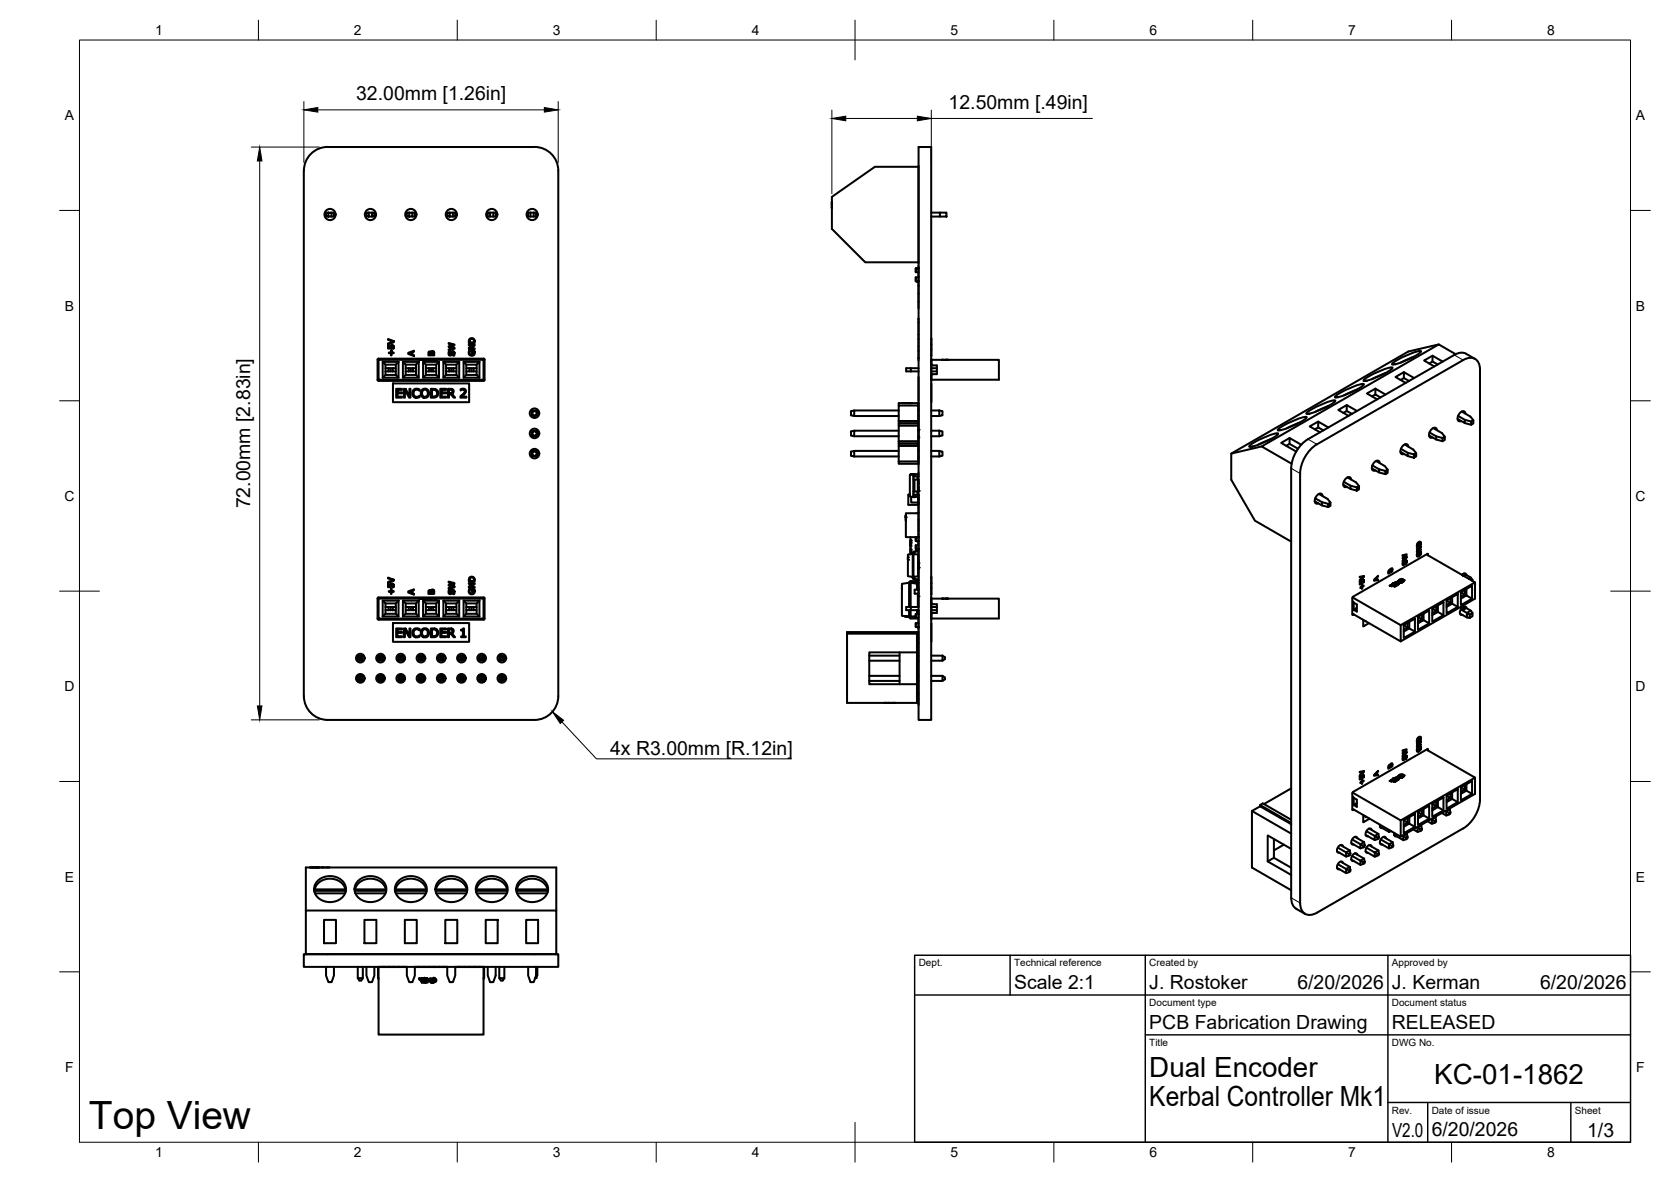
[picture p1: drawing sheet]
<svg xmlns="http://www.w3.org/2000/svg" width="420mm" height="297mm" viewBox="0 0 420 297" stroke-linecap="round" stroke-linejoin="round" font-family="sans-serif">
<defs><g id="words">
<text font-size="9.8" x="22.4" y="283.7">Top View</text>
<g font-size="7">
<text x="289" y="270.6">Dual Encoder</text>
<text x="360.6" y="272.3">KC-01-1862</text>
<text x="289" y="278.1">Kerbal Controller Mk1</text>
</g>
<g font-size="4.9">
<text x="89.6" y="25.2">32.00mm [1.26in]</text>
<text x="238.5" y="27.4">12.50mm [.49in]</text>
<text x="62.9" y="127.8" transform="rotate(-90 62.9 127.8)">72.00mm [2.83in]</text>
<text x="153.4" y="189.7">4x R3.00mm [R.12in]</text>
<text x="255" y="248.5">Scale 2:1</text>
<text x="289" y="248.5">J. Rostoker</text>
<text x="326.2" y="248.5">6/20/2026</text>
<text x="350" y="248.5">J. Kerman</text>
<text x="387.2" y="248.5">6/20/2026</text>
<text x="289" y="258.6">PCB Fabrication Drawing</text>
<text x="350" y="258.6">RELEASED</text>
<text x="350" y="285.7">V2.0</text>
<text x="360" y="285.5">6/20/2026</text>
<text x="399.1" y="285.7">1/3</text>
</g>
<g font-size="3.5">
<text x="39" y="8.8">1</text>
<text x="89" y="8.8">2</text>
<text x="139" y="8.8">3</text>
<text x="189" y="8.8">4</text>
<text x="239" y="8.8">5</text>
<text x="289" y="8.8">6</text>
<text x="339" y="8.8">7</text>
<text x="389" y="8.8">8</text>
<text x="16.3" y="30.2">A</text>
<text x="411.3" y="30.2">A</text>
<text x="16.3" y="78">B</text>
<text x="411.3" y="78">B</text>
<text x="16.2" y="125.9">C</text>
<text x="411.2" y="125.9">C</text>
<text x="16.2" y="173.7">D</text>
<text x="411.2" y="173.7">D</text>
<text x="16.3" y="221.6">E</text>
<text x="411.3" y="221.6">E</text>
<text x="16.4" y="269.4">F</text>
<text x="411.4" y="269.4">F</text>
<text x="39" y="290.8">1</text>
<text x="89" y="290.8">2</text>
<text x="139" y="290.8">3</text>
<text x="189" y="290.8">4</text>
<text x="239" y="290.8">5</text>
<text x="289" y="290.8">6</text>
<text x="339" y="290.8">7</text>
<text x="389" y="290.8">8</text>
</g>
<g font-size="2.5">
<text x="231" y="242.9">Dept.</text>
<text x="255" y="242.9">Technical reference</text>
<text x="289" y="242.9">Created by</text>
<text x="350" y="242.9">Approved by</text>
<text x="289" y="252.8">Document type</text>
<text x="350" y="252.8">Document status</text>
<text x="289" y="262.9">Title</text>
<text x="350" y="262.9">DWG No.</text>
<text x="350" y="279.9">Rev.</text>
<text x="360" y="279.9">Date of issue</text>
<text x="396" y="279.9">Sheet</text>
</g>
</g></defs>
<!-- layer: Visible -->
<g fill="none" stroke="#000" stroke-width=".51">
<path d="M82.4 36.9h52M82.4 36.9a6 6 0 0 0-6 6M134.4 36.9a6 6 0 0 1 6 6M231 36.9h3.1v144h-3.1zM76.4 42.9v132M82.6 53.4h.8v1h-1.4v-1h.6v1M83.4 53.4h.6v1h-.6M92.7 53.4h.8v1h-1.4v-1h.6v1M93.5 53.4h.6v1h-.6M102.9 53.4h.8v1h-1.4v-1h.6v1M103.7 53.4h.6v1h-.6M113.1 53.4h.8v1h-1.4v-1h.6v1"/>
<path d="M113.9 53.4h.6v1h-.6M122.6 53.4h2v1h-2zM123.2 53.4v1M124 53.4v1M132.8 53.4h2v1h-2zM133.4 53.4v1M134.2 53.4v1M140.4 42.9v132a6 6 0 0 1-6 6h-52a6 6 0 0 1-6-6M209.1 52.1l.1 .1M209.1 52.2l.1 .1M209.2 50.9l-.1 .7M209.2 50.8l-.1 .1"/>
<path d="M209.2 50.9h-.1M209.2 51.6v.5M230.9 41.7v24.5M231 41.9h-11l-10.8 7.6v8l8.4 8.4h13.4M234.1 54.4h2.2M234.1 53.4h2.2M236.3 53.4h1.7v1h-1.7zM230.3 67.4v1M230.3 69.7v1M230.5 67.4h.3M230.5 70.7h.1M230.5 70.7h.3"/>
<path d="M230.8 70.7h.1M230.9 75.8v1.7M230.9 66.8v9M230.9 75.8h.1M231 67.4h-.7v1h.7M231 69.7h-.7v1h.7M95.2 90.4h26.4v5h-26.4zM96.2 90.9h4v4h-4zM96.2 90.9l.7 .7v2.6l-.7 .7M96.9 93.3h.8M96.9 92.5h.8M96.9 94.2h2.6"/>
<path d="M96.9 91.6h2.6M97.6 86.7h.1v.7h.4v-.5l.3-.2 .6 .3a.42 .42 0 0 1-.2 .7l.1-.5-.3-.3-.3 .2v.5h-.7zM97.6 85.2l1.3 .5a.29 .29 0 0 1 0 .3 .29 .29 0 0 1-.3 .2l-1 .3v-.2l1.2-.4-1.2-.5zM97.7 92.5v.8M97.7 93.3h1.1M97.7 92.5h1.1M97.8 88.6h.5v-.5h.1v.5h.6v.2h-.6v.5h-.1v-.5h-.5zM98.2 92.5v.8M98.8 93.3h.7M98.8 92.5h.7M98.8 92.5v.8M98.8 96.4h19.2v4.7h-19.2z"/>
<path d="M99.6 97.7h1.5v.3h-1.2v.6h1.2v.3h-1.2v.8h1.2v.2h-1.5zM100.2 90.9l-.7 .7v2.6l.7 .7M101.3 90.9h4v4h-4zM101.3 90.9l.7 .7v2.6l-.7 .7M101.5 97.7a.83 .83 0 0 1 .9 .8l.5 1 .1-1.8h.2v2.2h-.4l-1-1.9v1.9h-.3zM102 93.3h.8M102 92.5h.8M102 94.2h2.6M102 91.6h2.6M102.6 88.7l1.5-.6v.3l-.4 .1v.6l.4 .2v.2l-1.5-.6zM102.8 92.5v.8M102.8 93.3h1"/>
<path d="M102.8 92.5h1M102.8 88.8l.7-.2v.5zM103.3 92.5v.8M103.8 93.3h.8M103.8 92.5h.8M103.8 92.5v.8M104 98l.8-.3 .7 .2v.3l-.5-.3-.6 .1-.4 .7 .1 .5 .3 .5h.7l.4-.3a.56 .56 0 0 1-.8 .6l-.6-.2a1.31 1.31 0 0 1-.1-1.8zM105.3 90.9l-.7 .7v2.6l.7 .7M105.4 90.4h.3M105.8 90.4h.5M106.1 98l.7-.3 .9 .4 .2 .9-.5 .9-.8 .1-.6-.5-.2-.8zM106.3 90.4h.6"/>
<path d="M106.4 90.9h4v4h-4zM106.4 90.9l.7 .7v2.6l-.7 .7M106.4 98.1l.6-.2 .5 .5v.9l-.4 .4h-.4l-.5-.4-.1-.7zM106.9 90.4h.1M107 90.4h.5M107.1 93.3h.7M107.1 92.5h.7M107.1 94.2h2.6M107.1 91.6h2.6M107.8 88.4l.4-.1 .2 .2 .1-.3 .5 .1 .2 .3v.7h-1.5zM107.8 92.5v.8M107.8 93.3h1.1"/>
<path d="M107.8 92.5h1.1M107.9 90.4h1.8M107.9 88.6h.4v.5h-.4zM108.3 97.7l1.2 .1 .5 .4 .2 .9-.5 .6-1.4 .2zM108.4 92.5v.8M108.5 88.5h.5v.6h-.5zM108.6 98h.8l.4 .4 .1 .7-.4 .5-.9 .1zM108.9 93.3h.8M108.9 92.5h.8M108.9 92.5v.8M110.4 90.9l-.7 .7v2.6l.7 .7M110.7 97.7h1.5v.3h-1.2v.6h1.2v.3h-1.2v.8h1.2v.2h-1.5z"/>
<path d="M111.5 90.9h4v4h-4zM111.5 90.9l.7 .7v2.6l-.7 .7M112.2 93.3h.7M112.2 92.5h.7M112.2 94.2h2.6M112.2 91.6h2.6M112.6 97.7l1 .1 .4 .2v.6l-.4 .4 .8 .9a.92 .92 0 0 1-.9-.7l-.6-.2v.9h-.3zM112.8 86.2l1.1 .3a.25 .25 0 0 1 .4 .2 .25 .25 0 0 1-.4 .2l-.8 .2 .9 .2a.24 .24 0 0 1 .3 .3 .24 .24 0 0 1-.4 .1l-1.1 .3v-.2l1.2-.3-1.2-.3v-.2l1.2-.3-1.2-.3zM112.9 88.3h.2l-.2 .4 .2 .5 .2-.1 .3-.8h.5l.2 .4-.1 .7h-.3l.2-.5-.2-.5-.2 .1-.2 .8h-.5l-.2-.4zM112.9 98h.5a.43 .43 0 0 1 .3 .5 .43 .43 0 0 1-.5 .3h-.3zM112.9 92.5v.8M112.9 93.3h1.1"/>
<path d="M112.9 92.5h1.1M113.5 92.5v.8M114 93.3h.8M114 92.5h.8M114 92.5v.8M115.5 90.9l-.7 .7v2.6l.7 .7M115.8 97.8l.9-.1 .4 .2v.8l-1 1h1.2v.2h-1.5v-.3l.8-.8a.5 .5 0 0 0 .2-.8 .5 .5 0 0 0-.8 0l-.2 .1zM116.6 90.9h3.9v4h-3.9zM116.6 90.9l.6 .7v2.6l-.6 .7M117.2 93.3h.8M117.2 92.5h.8M117.2 94.2h2.6"/>
<path d="M117.2 91.6h2.6M117.9 86.6h1.5l-.1 .3-1.3 .7h1.4v.1h-1.5v-.3l1.2-.6h-1.2zM118 88.1h.2l-.2 .4 .1 .4 .4 .3 .5-.1 .2-.3-.1-.5h-.3v.4h-.2v-.6h.7v1l-.4 .3-.7-.1-.3-.5zM118 92.5v.8M118 93.3h1.1M118 92.5h1.1M118.1 85.2l.4-.2 .6 .1 .2 .4v.7h-1.4zM118.2 85.3l.8-.1 .2 .8h-1.2zM118.6 92.5v.8M119.1 93.3h.7M119.1 92.5h.7M119.1 92.5v.8"/>
<path d="M120.5 90.9l-.7 .7v2.6l.7 .7M121.8 90.4v5.1M121.9 90.4l-.2-.3h-26.5l-.3 .3v5.1l.3 .2h26.4l.3-.2M229 92.5v.8M230.9 80.1v9.9M230.9 90h.1M230.9 90v.6M230.9 80.1h.1M230.9 94.7v6M231 92.5h-3.1v.8h3.1M234.1 93.3h1.5M234.1 92.5h1.5"/>
<path d="M234.2 90.1v5.6M234.2 85v3M234.2 88.1v1.4M234.2 96.4v4.7M234.6 91.8l-.5-.4v-1h17.1v5h-17.1v-1l.3-.3 1.2-.1v-2.2h-1.1M236.9 90.4h1.3M335.9 99.5a17.3 17.3 0 0 1 7-3 4.6 4.6 0 0 1-2.6 1.8 12.5 12.5 0 0 1-4.6 1.6zM341.1 97.9l-3.2 1.5M343.1 95.3a17.3 17.3 0 0 1 7-2.9 4.6 4.6 0 0 1-2.6 1.8 12.5 12.5 0 0 1-4.6 1.5zM345 99.6l.8-.5 1.3 .8M345.8 99.1v-1.4l2.6 1.5M345.8 97.7l-2.1 1.2 2.6 1.5"/>
<path d="M348.3 93.8l-3.2 1.4M350.2 91.2a17.3 17.3 0 0 1 7.1-3 4.6 4.6 0 0 1-2.6 1.8 12.5 12.5 0 0 1-4.7 1.6zM353 93.5v1.5l-.9 .5M353 95l1.3 .7M355.5 89.7l-3.2 1.4M355.6 95l-2.6-1.5-2.1 1.2 2.6 1.5M360.2 89.4v1.5l-.9 .4M360.2 90.9l1.3 .7M361.8 86.6l-7.7 1.7-44.5 25.7v6.6l5.9 10.2 9.2 5.3M362.8 90.9l-2.6-1.5-2.1 1.2 2.5 1.5M366 89l-4.2-2.4-44.6 25.6 7.6 4.3M367.9 90.5l-36.8 21.2a9.3 9.3 0 0 0-4.2 7.3"/>
<path d="M367.9 90.5a2.59 2.59 0 0 1 3-.3 2.59 2.59 0 0 1 1.2 2.7v108M368.6 88.9l2.3 1.3M368.6 88.9a2.99 2.99 0 0 0-2.9 .3l-36.8 21.2a9.3 9.3 0 0 0-4.2 7.3v107.9l.1 1.2a2.46 2.46 0 0 0 1.1 1.6l2.2 1.3M133.7 108.2h1.4v1.4h-1.4zM133.7 113.3h1.4v1.4h-1.4zM133.7 103.2h1.4v1.3h-1.4zM133.7 108.2l.2 .2M133.7 113.3l.2 .2M133.7 103.2l.2 .1M133.9 109.4v-1h1v1h-1l-.2 .2M133.9 114.5v-1h1v1h-1l-.2 .2M133.9 104.4v-1.1h1v1.1h-1l-.2 .1"/>
<path d="M134.9 109.4l.2 .2M134.9 114.5l.2 .2M134.9 104.4l.2 .1M135.1 108.2l-.2 .2M135.1 113.3l-.2 .2M135.1 103.2l-.2 .1M214.8 103.2l-.8 .1v1.1l.8 .1M214.8 108.2l-.8 .2v1l.8 .2M214.8 113.3l-.8 .2v1l.8 .2M214.8 109.6h11.2M214.8 114.7h11.2M214.8 104.5h11.2"/>
<path d="M226 110.9h4.9v.6h-4.9zM226 110.9v-3.9h4.9v3.9M226 107v-.6h4.9v.6M226 108.2h-11.2v1.4M226 116h4.9v.6h-4.9zM226 116v-3.9h4.9v3.9M226 112.1v-.6h4.9v.6M226 113.3h-11.2v1.4M226 105.8h4.9v.6h-4.9zM226 105.8v-3.9h4.9v3.9M226 103.2h-11.2v1.3M226 101.9v-.6h4.9v.6"/>
<path d="M226.8 101.3h1.1M227.1 101.3h.1M227.4 101.3h.1M227.6 101.3h.1M227.7 101.3h.1M228.3 101.3h-.1M228.3 101.3h.1M228.4 101.3h.1M228.5 101.3h.1M228.5 101.3h-.2M228.6 101.3h.1M228.6 101.3h.2"/>
<path d="M228.8 119.4v5.2M228.8 101.3h.2M228.8 101.3h.1M229 119.2l-.2 .2M229 101.3h.4M229.3 101.3h.1M229.3 119.2h-.2M229.4 119.2h.1M229.4 101.3h.1M229.4 119.1h.1M229.6 119.1v.6M229.9 119.1l-.9 .1"/>
<path d="M229.9 119.1l.7 .1M229.9 119.1v.6M230.6 119.2l.2 .2M230.7 119.7h-1.1v.8h1.1M230.8 119.4v.3M230.9 109.6v.3zM230.9 108v.2M230.9 107.9h.1M230.9 109.9h.1M230.9 108.2h.1M230.9 109.6h.1M230.9 113.3h.1"/>
<path d="M230.9 114.7h.1M230.9 103.2h.1M230.9 104.5h.1M230.9 118.8v.9h-.2v.8h.3M230.9 107.9v8.9M230.9 101.1v6.8M234.1 108.2h2.1M234.1 109.6h2.1M234.1 113.3h2.1M234.1 114.7h2.1M234.1 103.2h2.1M234.1 104.5h2.1"/>
<path d="M236.2 108.2l.8 .2v1l-.8 .2M236.2 113.3l.8 .2v1l-.8 .2M236.2 103.2l.8 .1v1.1l-.8 .1M236.2 103.2v1.3M236.2 108.2v1.4M236.2 113.3v1.4M314.3 111.9a17.3 17.3 0 0 1 7.1-3 4.6 4.6 0 0 1-2.6 1.8 12.5 12.5 0 0 1-4.7 1.6zM317.2 112.2l-7.6 1.8M319.6 110.3l-3.3 1.5M321.5 107.8a17.3 17.3 0 0 1 7-3 4.6 4.6 0 0 1-2.5 1.8 12.5 12.5 0 0 1-4.7 1.5zM323.4 112l.9-.4 2.1 1.2M324.3 111.6v-1.5l2.9 1.7"/>
<path d="M324.3 110.1l-2.2 1.2 3.8 2.2M326.7 106.2l-3.2 1.5M326.9 119v107.9M328.7 103.6a17.3 17.3 0 0 1 7-3 4.6 4.6 0 0 1-2.5 1.9 12.5 12.5 0 0 1-4.7 1.5zM330.6 107.9l.8-.5 1.3 .7M331.4 107.4v-1.5l2.6 1.5M331.4 105.9l-2.1 1.3 2.6 1.4M333.9 102.1l-3.2 1.4M337.8 103.8l.8-.5 1.3 .7M338.6 103.3v-1.5l2.6 1.5M338.6 101.8l-2.1 1.2 2.6 1.5M338.8 120l2.2 1.2 .7 1"/>
<path d="M344.9 117.7l1.9 1M345.1 117l1.7 .9M346 115.9l2.2 1.2 .7 .9M346.9 116.4l-.1-.4a1.13 1.13 0 0 0-1.7 .8 1 1 0 0 0 .4 1.5l.4-.1M348.3 118.3l.6-.3v.8l-.6 .4-1.5-.5v-.8l1.5 .4v.9M352.1 113.5l1.8 1.1M352.3 112.8l1.6 1M353.2 111.7l2.1 1.3 .8 .9M354.1 112.2l-.1-.3a1.13 1.13 0 0 0-1.7 .8 1 1 0 0 0 .4 1.5l.3-.1M355.5 114.2l.6-.3v.8l-.6 .3-1.6-.4v-.8l1.6 .4v.8M359.3 109.4l1.8 1.1v-.8M359.4 108.7l1.7 1 1.6 .4"/>
<path d="M360.4 107.6l2.1 1.2 .8 .9-.6 .4M361.3 108.1l-.1-.4a1.13 1.13 0 0 0-1.7 .8 1 1 0 0 0 .4 1.5l.3-.1M362.7 110.1v.8M363.3 109.7v.9l-.6 .3-1.6-.4M366.5 105.3l1.8 1v-.8M366.6 104.5l1.7 1 1.6 .4M367.6 103.4l2.1 1.3 .8 .9-.6 .3M368.5 103.9l-.1-.3a1.13 1.13 0 0 0-1.7 .8 1 1 0 0 0 .3 1.5l.4-.1M369.9 105.9v.9M370.5 105.6v.8l-.6 .4-1.6-.5M227.8 129.6v.1M227.8 129.9h.1"/>
<path d="M227.8 129.8v.1M227.8 130h.1M227.8 130.1h.1M227.8 129.7v.1M227.8 130.5h.1M227.8 129.9v.1M227.8 129.6h.1M227.8 129.7h.1M227.8 130.8h.1M227.8 130.6h.1M227.8 130.3v.7M227.8 130v.1"/>
<path d="M227.8 129.5v.1M227.8 129.5h.1M227.8 129.8h.1M227.8 130.1v.1M228.8 124.3l-.4 .1v2.4h2.6M228.8 124.6l.2 .2 .6 .1M228.9 136.6v.6M228.9 137.2v.1M228.9 135.7v.8M228.9 137.3v.1M228.9 137.7v1.5M228.9 135v4.3"/>
<path d="M229.1 124.8v1.5h1.8M229.5 139.2l-1.2 .3 .1 5.3M229.5 139.2h.2M229.5 139.2v5.8M229.6 124.3v.6M229.6 120.5v3M229.6 124.9h.3M229.7 139.2l1.2 .3-.1 5.3M229.7 139.2v5.8M229.9 124.3v.6M229.9 120.5v3M230.3 135v1"/>
<path d="M230.3 137v1M230.5 135h.3M230.5 136h.1M230.5 138h.1M230.5 136h.3M230.5 138h.3M230.6 129h.3h-3.1v6h3.1M230.6 135h.4M230.7 123.5h-1.1v.8h1.1M230.8 136h.1M230.8 138h.1M230.8 126.3h.2"/>
<path d="M230.8 138.2l-1.1 .5-.2 .5M230.8 124.3l-.1 .5-.8 .1M230.8 122.4h.1l.1 1.1h-.3v.8h.3M230.8 121.6h.2M230.8 120.5v3M230.8 123.3h.2M230.9 124.3l.1 .4h-.2v.4h.2l-.1 1.2M230.9 120.5v1h-.1M230.9 121.1h.1M230.9 125.5h.1M230.9 124.4h.1M230.9 125.5v12.3h-.1v.4"/>
<path d="M230.9 138.4v5.9M230.9 120.5v2.6M230.9 124.3v1M230.9 123.3h.1M230.9 130.7h.1M230.9 131.7h.1M230.9 131.2h.1M230.9 132.7h.1M230.9 132.2h.1M230.9 133.2h.1M230.9 130.6h.1M230.9 133.4h.1"/>
<path d="M230.9 123.1h.1M230.9 122.7h.1M231 123.3h.1M231 135h-.7v1h.7M231 137h-.7v1h.5M231 138.2l-.2 .3-1.1 .4v.3M330.6 126l1.8 1M330.7 125.2l1.7 1M331.6 124.1l2.2 1.3 .7 .9M332.6 124.6l-.1-.3a1.13 1.13 0 0 0-1.7 .8 1 1 0 0 0 .3 1.5l.4-.1M334 126.6l.5-.3v.8l-.5 .3-1.6-.4v-.8l1.6 .4v.8M337.8 121.8l1.8 1.1"/>
<path d="M337.9 121.1l1.7 1M339.7 120.5l-.1-.4a1.13 1.13 0 0 0-1.7 .8 1 1 0 0 0 .4 1.5l.4-.1M341.2 122.5l.5-.3v.8l-.5 .3-1.6-.4v-.8l1.6 .4v.8M352.7 139.6l1-.3v.2l-.9 .7 .9-.2v.2l-1 .9v-.2l.8-.7-.8 .2v-.2l.8-.7-.8 .2zM356.3 137.8l1-.6-.9 1.3 .9-.5v.2l-1 .6v-.3l.8-1-.8 .5zM356.3 139l.2-.1-.1 .8 .4-.1 .4-.7-.1-.2-.3 .5v-.5l.4-.2v.9l-.5 .5-.4-.2zM356.5 136.4l.6-.3 .2 .8-1 .6zM356.6 136.5l.4-.2 .2 .5-.8 .5zM358.9 139.5l12 6.9-18.7 10.7-12-6.9M359.1 139.6l-.1-.4-18.8 10.8M94.9 150.4v5.1l.3 .2h26.4l.3-.2M95.2 150.4h26.4v5h-26.4z"/>
<path d="M95.2 150.1h26.4M95.2 150.1l-.3 .3M96.2 150.9h4v4h-4zM96.2 150.9l.7 .7v2.6l-.7 .7M96.9 153.3h.8M96.9 152.5h.8M96.9 154.2h2.6M96.9 151.6h2.6M97.6 146.7h.1v.7h.4v-.5l.3-.3 .6 .3a.44 .44 0 0 1-.2 .7l.1-.4-.2-.3-.4 .1v.6h-.7zM97.6 145.1l1.2 .5a.29 .29 0 0 1 .1 .4 .29 .29 0 0 1-.4 .1l-.9 .4v-.2l1.2-.5-1.2-.4zM97.7 153.3h1.1M97.7 152.5h1.1"/>
<path d="M97.7 152.5v.8M98.2 152.5v.8M98.3 148h.1v.6h.6v.1h-.6v.6h-.1v-.6h-.5v-.1h.5zM98.8 153.3h.7M98.8 152.5h.7M98.8 152.5v.8M98.8 156.6h19.2v4.7h-19.2zM99.6 157.9h1.5v.3h-1.2v.6h1.2v.3h-1.2v.8h1.2v.2h-1.5zM100.2 150.9l-.7 .7v2.6l.7 .7M101.3 150.9h4v4h-4zM101.3 150.9l.7 .7v2.6l-.7 .7M101.5 157.9l.5 .1 .9 1.7 .1-1.8h.2v2.2h-.4l-1-1.9v1.9h-.3z"/>
<path d="M102 153.3h.8M102 152.5h.8M102 154.2h2.6M102 151.6h2.6M102.6 148.6l1.5-.5v.2l-.4 .1v.7l.4 .1v.2l-1.4-.5zM102.8 153.3h1M102.8 152.5h1M102.8 152.5v.8M102.8 148.8l.7-.3v.5zM103.3 152.5v.8M103.8 153.3h.8M103.8 152.5h.8"/>
<path d="M103.8 152.5v.8M104 158.2l.6-.3 .9 .2v.3l-.5-.2h-.6l-.4 .7 .1 .6 .3 .4h.5l.6-.3a.56 .56 0 0 1-.8 .6l-.6-.2-.4-.5v-.7zM105.3 150.9l-.7 .7v2.6l.7 .7M105.4 150.4h.3M105.8 150.4h.5M106.1 158.2l.4-.3h.6l.6 .4 .2 .9-.4 .8-.9 .2-.5-.3-.3-.7zM106.3 150.4h.6M106.3 158.4l.7-.3 .4 .3 .1 .9-.3 .5-.5 .1-.4-.3-.2-.6zM106.4 150.9h4v4h-4zM106.4 150.9l.7 .7v2.6l-.7 .7M106.9 150.4h.1M107 150.4h.5"/>
<path d="M107.1 153.3h.7M107.1 152.5h.7M107.1 154.2h2.6M107.1 151.6h2.6M107.8 148.3l.6 .2 .2-.3h.4l.2 .3v.8h-1.5zM107.8 153.3h1.1M107.8 152.5h1.1M107.8 152.5v.8M107.9 150.4h1.8M107.9 148.6h.4v.5h-.4zM108.3 157.9l1 .1 .7 .3 .2 1-.6 .7-1.3 .1zM108.4 152.5v.8"/>
<path d="M108.5 148.4h.5v.7h-.5zM108.6 158.2h.8l.4 .4 .1 .7-.4 .5-.9 .1zM108.9 153.3h.8M108.9 152.5h.8M108.9 152.5v.8M110.4 150.9l-.7 .7v2.6l.7 .7M110.7 157.9h1.5v.3h-1.2v.6h1.2v.3h-1.2v.8h1.2v.2h-1.5zM111.5 150.9h4v4h-4zM111.5 150.9l.7 .7v2.6l-.7 .7M112.2 153.3h.7M112.2 152.5h.7M112.2 154.2h2.6"/>
<path d="M112.2 151.6h2.6M112.6 157.9h.9l.5 .3v.6l-.4 .4 .8 .9h-.4l-.7-.8h-.4v.8h-.3zM112.8 146.2l1.1 .3a.24 .24 0 0 1 .4 .2 .24 .24 0 0 1-.4 .2l-.8 .2 1.2 .3v.2l-1.5 .4v-.2l1.2-.3-1.2-.3v-.2l1.2-.4-1.2-.2zM112.9 148.3h.2l-.2 .3 .2 .5 .2-.1 .3-.7h.6l.1 .4-.1 .6h-.3l.2-.6-.2-.3-.4 .8-.5 .1-.2-.4zM112.9 158.2h.5a.42 .42 0 0 1 .3 .5 .42 .42 0 0 1-.5 .3h-.3zM112.9 153.3h1.1M112.9 152.5h1.1M112.9 152.5v.8M113.5 152.5v.8M114 153.3h.8M114 152.5h.8M114 152.5v.8"/>
<path d="M115.5 150.9l-.7 .7v2.6l.7 .7M115.9 158.2l.8-.3v2h.4v.2h-1.2v-.2h.5v-1.5h-.5zM116.6 150.9h3.9v4h-3.9zM116.6 150.9l.6 .7v2.6l-.6 .7M117.2 153.3h.8M117.2 152.5h.8M117.2 154.2h2.6M117.2 151.6h2.6M117.9 146.6h1.5l-.1 .2-1.3 .7h1.4v.2h-1.5v-.3l1.2-.6-1.2-.1zM118 148h.2l-.2 .4 .1 .5 .4 .2h.4l.3-.4-.1-.5h-.3v.4h-.2v-.6h.7l.1 .7-.2 .4-.6 .3-.5-.2-.2-.5zM118 153.3h1.1M118 152.5h1.1"/>
<path d="M118 152.5v.8M118.1 145.1l.4-.2 .6 .2 .2 .4v.7h-1.4zM118.2 145.3l.3-.2 .5 .1 .2 .8h-1.2zM118.6 152.5v.8M119.1 153.3h.7M119.1 152.5h.7M119.1 152.5v.8M120.5 150.9l-.7 .7v2.6l.7 .7M121.6 150.1l.3 .3M121.8 150.4v5.1M213 158.8h17.6v17.8h-17.6zM213 159.2h17.6"/>
<path d="M226.8 146.8v7.8l1.8 .4M226.8 146.8l1.8-.4h2l.1 1.7M227.4 154.8h.1M227.4 154.8l.2 .1M227.6 154.9h.1M227.6 154.9h.4M228.3 140v.7M228.4 144.8l1.1 .2M228.6 154.9v.1M228.6 155h1.7M228.6 153.3v1.6M228.6 146.4v6.1"/>
<path d="M228.6 155l.4 .4M229 146.4v8.5M229 146.4l1.5 .3M229 155.4h1.6M229.5 145v.4l1.2 .5 .1 .5h.2M229.5 145h.2M229.7 145l.1 .3 1 .4M230 148.2v.9M230 149.1v.1M230 148.2h1M230 148.2h.1M230.3 154.8l-1.3 .1"/>
<path d="M230.3 154.3v1M230.3 156.6v1M230.5 154.3h.3M230.5 157.6h.1M230.5 146.7l.1 .1M230.6 153.6h.4M230.6 147.9h.4M230.6 153.3v1M230.7 157.6h-.2M230.7 157.6h.1M230.7 148.1l.1 .1M230.8 157.6h.1"/>
<path d="M230.8 146.1l-1.8-.1-.4 .4M230.8 149.2v3.3M230.8 145.7l.2 .3M230.8 144.8l-1.1 .2M230.9 155.3l-.3 .1M230.9 141.1h.1M230.9 142.6h.1M230.9 146.4l.1 6.1h-3.1v.8h3v4.9M230.9 158.7v18.5M230.9 144.8v1M230.9 141.5v1.1M230.9 141.5h.1"/>
<path d="M230.9 141.6h.1M230.9 142.1h.1M230.9 140.7h.1M231 141.5l-.1 .1M231 142.6h.1M231 146.4h.1M231 141.5h-.1M231 154.3h-.7v1h.7M231 156.6h-.7v1h.7M231 141.5h.1M231 149.1l-1 .1M231 143l-.1 .1"/>
<path d="M234.1 150.4h17.1v5h-17.1l.1-1 .2-.3 1.2-.1v-2.2h-1.2l-.3-.4zM234.1 153.3h1.5M234.1 152.5h1.5M234.2 150.1v5.6M234.2 144.9v4.5M234.2 156.6v4.7M236.9 150.4h1.3M340 150.3v4.1M340.2 154.3l12 6.9M340.2 151.1l1 .8v1.8l-.7-.4M340.2 149.9l-.2 .4M340.4 151.4v1.8"/>
<path d="M340.4 154.4h-.4M340.5 153.3h-.3M341.2 152.7l-.9 .6M341.9 146.2l.1-.1v.6l.3-.2 .2-.6 .2-.2 .2 .2v.5l-.1 .1v-.6l-.2 .1-.2 .6-.5 .3zM341.9 145l1-.2v.2l-1 1 .9-1-.9 .1zM342.4 147l.1 .4 .4-.3-.4 .4-.1 .5v-.4l-.4 .2 .4-.4zM342.8 155.8v1.6l1.4-.8M343.3 156.1h.1M345.6 145.6l.9-.9-.3 .4v.6l.3-.1v.2l-1 .2zM345.6 145.8l.5-.5v.4zM349.2 143.5l.3-.1v.4l-.3 .1zM349.2 143.3h.3l.2-.4 .3-.1 .1 .8-1 .6z"/>
<path d="M349.4 147.2l.3-.1 .2 .2zM349.4 147.2l.4 .1M349.6 147.2l.2 .1zM349.7 147.1h.1M349.7 143.1l.3-.1v.5l-.4 .2zM349.7 147.2h-.1M349.7 147.2l.1 .1M349.8 147.1h.4M349.8 147v.1M349.8 147l.4 .1-.3 .1zM349.9 147l.2 .1M349.9 147h.1"/>
<path d="M349.9 147.3h-.1M349.9 146.9l-.1 .1M349.9 147l.3 .1M350 146.9h.1M350 146.9h.4l-.1 .1M350 146.9h.2M350.1 146.9h.3M350.2 146.6l.2 .3M350.2 147.2l.3-.1 .2 .2zM350.2 146.9h-.1M350.2 147.2l.4 .1M350.3 146.6l.1 .3-.1-.2"/>
<path d="M350.3 147h.1M350.3 146.7l.3 .1-.2-.1M350.3 146.6h.1M350.3 146.6v.1M350.3 146.7l.3 .1M350.3 146.7h.1M350.4 146.9l-.1 .1M350.4 147.3h.2zM350.4 147.3h.2M350.5 146.6v.1M350.5 147.1v.1M350.5 146.7h.1"/>
<path d="M350.5 146.6h.1M350.6 146.6h.1M350.6 146.6h-.1M350.6 146.7v.1M350.6 146.7h.1M350.6 146.7h-.1M350.6 147.1h.4M350.6 146.5l.3 .1M350.6 147.1h.4l-.2 .1zM350.6 147.3h.1M350.7 146.5l.2 .1M350.7 146.7h-.1"/>
<path d="M350.7 146.6h.1M350.7 146.7h.1M350.7 146.5h.1M350.7 147.1v.1M350.7 147.1h.1M350.7 146.7l-.1 .1M350.7 147.3h-.1M350.7 147l.3 .1-.3 .1M350.7 147l.3 .1M350.7 146.6v.1M350.7 147v.1M350.8 146.5h.1"/>
<path d="M350.8 146.4l-.1 .1M350.8 146.5v.1M350.8 146.6h.1M350.8 146.4h.1M350.8 146.4l.4 .1-.1 .1M350.8 146.9h.1M350.8 146.9l.5 .1-.2 .1M350.8 146.5h-.1M350.9 146.9h.2M350.9 146.5l-.1 .1M350.9 146.6h.1M350.9 146.5h.3"/>
<path d="M351 147h.2M351 146.4h-.2M351 146.8h.1M351 146.4l-.1 .1M351.1 146.9l-.1 .1M351.1 146.6h.1M351.1 146.8h-.1M351.1 146.8h.1M351.2 146.5l-.1 .1M351.2 147l-.1 .1M351.2 146.7l-.1 .1M351.2 146.7h.2"/>
<path d="M351.3 147l-.2 .1M351.3 146.7h.1M351.3 146.7l.4 .1-.4-.1M351.3 146.9v.1M351.3 146.7l.4 .1M351.4 146.9h-.1M351.4 146.2h.1M351.4 146.2l.1 .1M351.4 146.8l.1 .1M351.4 146.9l-.1 .1M351.4 146.9l-.2-.1 .2 .1M351.5 146.4h.7"/>
<path d="M351.7 146l-.2 .2M351.9 145.7v.2M352 145.7h.3zM352 145.7h.1M352 145.7h.3M352.4 145.7l.4 .1M352.4 145.7l-.6 .4M352.5 145.6l-.6 .1-.1 .4 .8-.4 .2 .2-.3 .4h-.9v-.3l-.2 .2M352.5 145.5l.5 .3M352.6 146v.1M352.7 141.3l.2-.1v.7l.4-1 .2-.1 .2 .1v.7l-.2 .1 .1-.4-.1-.4-.4 1-.3 .1-.2-.2zM352.8 146.1h.1"/>
<path d="M352.8 146.1l-.6 .3M352.8 146h.1M352.8 146v.1M353 157.1l2.8-1.6v3.2l-2.8 1.6zM353 158.7l1.4-.8 1.4 .8M353 145.8h.1M353 145.8l-.1 .2M353.9 156.5v1.2l-.9 .5M354.4 156.3v1.6l-1.4-.8M356.5 155l2.8-1.6v3.3l-2.8 1.6zM356.5 156.7l1.4-.9 1.4 .9M357.5 154.5v1.1l-1 .6"/>
<path d="M357.9 154.2v1.6l-1.4-.8M360.1 153l2.8-1.7v3.3l-2.8 1.6zM360.1 154.6l1.4-.8 1.4 .8M361.1 152.4v1.1l-1 .6M361.5 152.2v1.6l-1.4-.8M363.7 150.9l2.8-1.6v3.2l-2.8 1.6zM363.7 152.5l1.4-.8 1.4 .8M363.7 150.9l1 .6M364.7 150.3v1.2l-1 .5M365.1 150.1v1.6l-.4-.2M367.1 154.2l1.8 1v-1.2l.6 .4M367.3 148.8l2.8-1.6v3.3l-2.8 1.6z"/>
<path d="M367.3 148.8l1 .6-1 .6M367.3 150.5l1.4-.9 1.4 .9M367.5 152.8l.3-.1 .2 .2h-.5M367.5 152.9h.1M367.6 144.5l.2-.3a.52 .52 0 0 1 .6-.1 .52 .52 0 0 1 .3 .4M367.6 144.5l.2-.1 .1 .2M367.6 144.5h.3M367.8 153l.5-.1-.2 .3zM367.8 152.7l-.3 .2M367.8 152.7l.2 .1M367.8 152.7l.1 .2M367.8 144.6h.1"/>
<path d="M367.9 152.9h-.3M367.9 144.4l-.3 .1M367.9 144.4l.1 .1M367.9 144.6h.1M367.9 152.8l-.4 .1M367.9 144.5h.1M368 153l.1 .1zM368.1 152.4l1.7 1.1-.9 .5-1.6-.9M368.1 144.1l1.7 1-.5 .4M368.1 153.1l-.1 .1M368.2 144.7l-.1 .1zM368.2 144.7h-.2"/>
<path d="M368.2 153l-.1 .1M368.2 153h-.2M368.2 153h.1M368.3 152.9l-.5 .2M368.3 152.9v.1M368.3 144.7h-.3l.3-.1-.1 .2M368.7 148v1.6l-.4-.2v-1.1M368.7 152.8l-.1-.3a1.08 1.08 0 0 0-1.5 1 .71 .71 0 0 0 .4 1.1l.3-.1M368.9 155.2l.6 .1 .7-.4v-.9l-.7 .4v.9M369.8 153.5l.4 .5M369.8 145.1l.4 .6M370 145.9l.2-.2v.3"/>
<path d="M370.9 146.4v4l-18.7 10.8v-4.1M90 169.8h1.2v1.3h-1.2zM90 164.8h1.2v1.2h-1.2zM90 169.8l.4 .5M90 164.8l.4 .3M90.4 170.3h.4v.4h-.4zM90.4 165.1h.4v.5h-.4zM90.4 170.7l-.4 .4M90.4 165.6l-.4 .4M90.8 165.6l.4 .4M90.8 170.7l.4 .4M91.2 169.8l-.4 .5"/>
<path d="M91.2 164.8l-.4 .3M95 169.8h1.3v1.3h-1.3zM95 164.8h1.3v1.2h-1.3zM95 169.8l.4 .5M95 164.8l.4 .3M95.4 170.3h.5v.4h-.5zM95.4 165.1h.5v.5h-.5zM95.4 170.7l-.4 .4M95.4 165.6l-.4 .4M95.9 170.7l.4 .4M95.9 165.6l.4 .4M96.3 169.8l-.4 .5"/>
<path d="M96.3 164.8l-.4 .3M100.1 169.8h1.3v1.3h-1.3zM100.1 164.8h1.3v1.2h-1.3zM100.1 169.8l.4 .5M100.1 164.8l.4 .3M100.5 170.3h.5v.4h-.5zM100.5 165.1h.5v.5h-.5zM100.5 170.7l-.4 .4M100.5 165.6l-.4 .4M101 170.7l.4 .4M101 165.6l.4 .4M101.4 169.8l-.4 .5"/>
<path d="M101.4 164.8l-.4 .3M105.2 169.8h1.3v1.3h-1.3zM105.2 164.8h1.3v1.2h-1.3zM105.2 169.8l.4 .5M105.2 164.8l.4 .3M105.6 170.3h.5v.4h-.5zM105.6 165.1h.5v.5h-.5zM105.6 165.6l-.4 .4M105.6 170.7l-.4 .4M106.1 170.7l.4 .4M106.1 165.6l.4 .4M106.5 169.8l-.4 .5"/>
<path d="M106.5 164.8l-.4 .3M110.3 164.8h1.3v1.2h-1.3zM110.3 169.8h1.3v1.3h-1.3zM110.3 164.8l.4 .3M110.3 169.8l.4 .5M110.7 165.1h.5v.5h-.5zM110.7 170.3h.5v.4h-.5zM110.7 170.7l-.4 .4M110.7 165.6l-.4 .4M111.2 165.6l.4 .4M111.2 170.7l.4 .4M111.6 164.8l-.4 .3"/>
<path d="M111.6 169.8l-.4 .5M115.4 169.8h1.2v1.3h-1.2zM115.4 164.8h1.2v1.2h-1.2zM115.4 169.8l.4 .5M115.4 164.8l.4 .3M115.8 170.3h.4v.4h-.4zM115.8 165.1h.4v.5h-.4zM115.8 170.7l-.4 .4M115.8 165.6l-.4 .4M116.2 170.7l.4 .4M116.2 165.6l.4 .4M116.6 169.8l-.4 .5"/>
<path d="M116.6 164.8l-.4 .3M120.5 164.8h1.2v1.2h-1.2zM120.5 169.8h1.2v1.3h-1.2zM120.5 164.8l.3 .3M120.5 169.8l.3 .5M120.8 165.1h.5v.5h-.5zM120.8 170.3h.5v.4h-.5zM120.8 165.6l-.3 .4M120.8 170.7l-.3 .4M121.3 170.7l.4 .4M121.3 165.6l.4 .4M121.7 164.8l-.4 .3"/>
<path d="M121.7 169.8l-.4 .5M125.5 164.8h1.3v1.2h-1.3zM125.5 169.8h1.3v1.3h-1.3zM125.5 169.8l.4 .5M125.5 164.8l.4 .3M125.9 165.1h.5v.5h-.5zM125.9 170.3h.5v.4h-.5zM125.9 165.6l-.4 .4M125.9 170.7l-.4 .4M126.4 170.7l.4 .4M126.4 165.6l.4 .4M126.8 164.8l-.4 .3"/>
<path d="M126.8 169.8l-.4 .5M218.6 169.8h7.6M218.6 171.1h7.6M218.6 164.8h7.6M218.6 166h7.6M222.3 176.6h1M223.3 176.6h.1M223.4 176.6h1.6M226.2 163.9v8M230.6 163.9h-12v8h12M230.6 169.8h.4M230.6 171.1h.4"/>
<path d="M230.6 164.8h.4M230.6 166h.4M230.6 175.5h.4M230.6 174.3h.4M230.6 161.5h.4M230.6 160.3h.4M234.1 169.8h2.9M234.1 164.8h2.9M237 169.8v1.3h-2.9M237 164.8v1.2h-2.9M237 164.8l.6 .3v.5l-.6 .4M237 169.8l.6 .5v.4l-.6 .4"/>
<path d="M324.7 198.1l-6.9 4M340 199.3v4.2M340.2 199l-.2 .3M341.9 195.2l.1-.1v.6l.3-.2 .2-.6 .2-.2 .2 .2v.5l-.1 .1v-.4l-.1-.2-.3 .3v.4l-.5 .3zM341.9 194l1-.2v.2l-1 1.1 .9-1.1-.9 .1zM342.4 196l.1 .4 .4-.2-.4 .3-.1 .5v-.4l-.4 .2 .4-.4zM345.5 194.7l1-1-.3 .5v.5l.3-.1v.2l-1 .2zM345.8 194.6l.3-.3v.4l-.5 .1zM349.2 192.4l.3-.1 .3-.4h.3v.7l-1 .6zM349.3 192.4h.2v.4l-.3 .2zM349.4 196.2l.3-.1 .2 .2zM349.4 196.2l.5 .1"/>
<path d="M349.6 196.3h.2zM349.7 196.1l.1 .2M349.7 196.1h.1M349.7 192.1h.3v.4l-.4 .2zM349.7 196.2l-.1 .1M349.8 196.1h.4M349.8 196.1h.4l-.2 .1zM349.9 196.1h.1M349.9 196l-.1 .1M349.9 196l.3 .1M349.9 196l.3 .1h-.3M349.9 196h.1"/>
<path d="M350 195.9h.1M350 195.9l.4 .1-.1 .1M350 195.9h.2M350.1 196h.3M350.2 196.1h.1M350.2 195.7l.2 .2M350.2 196.3l.3-.1 .2 .2zM350.2 195.9l-.1 .1M350.2 196.3l.5 .1M350.3 195.7l.1 .2-.1-.1M350.3 195.7l.3 .1h-.3M350.3 195.7h.1"/>
<path d="M350.3 196h-.2M350.3 195.9l.1 .1M350.3 195.6v.1M350.3 195.8h.3M350.4 196l-.1 .1M350.4 196.3l.2 .1zM350.4 196.3l.2 .1M350.5 196.2h.1M350.5 195.7h.1M350.5 195.6v.1M350.5 195.6l.1 .1M350.6 195.8h.1"/>
<path d="M350.6 195.7h-.1M350.6 195.7h.1M350.6 196.2h.4M350.6 195.6h.3M350.6 196.1l.4 .1-.3 .1zM350.7 195.6h.2h-.1M350.7 195.7l-.1 .1M350.7 195.7h.1M350.7 195.6h.1M350.7 195.6l.1-.1v.2M350.7 196.1v.1M350.7 196.2h.1"/>
<path d="M350.7 195.8h-.1M350.7 196.1l.2 .1M350.7 196.1l.3 .1M350.7 195.7v.1M350.7 196.1h.1M350.8 195.5h.1M350.8 195.5l.2-.1 .2 .1-.1 .1M350.8 195.5h-.1M350.8 195.5v.1M350.8 196h.1M350.8 196l.5 .1h-.2M350.8 195.6h-.1"/>
<path d="M350.9 195.6l-.1 .1M350.9 196.2h-.2M350.9 195.5h.3M351 196.1h.2M351 195.5h-.2M351 195.9h.1M351 195.5h-.1M351.1 196h-.2M351.1 196l-.1 .1M351.1 195.6h.1M351.1 195.8l-.1 .1M351.1 195.8v.1"/>
<path d="M351.2 195.5l-.1 .1M351.2 196.1h-.1M351.2 195.8h-.1M351.2 195.8l.2 .1M351.2 195.8l.2 .2M351.3 196.1h-.2M351.3 195.7v.1M351.3 195.7l.4 .1h-.4M351.3 196h.1M351.3 195.8h.4M351.4 196h-.1M351.4 195.2l.1 .2"/>
<path d="M351.4 195.2h.1M351.5 195.9l-.1 .1M351.5 195.4l.5 .1M351.5 195.1l-.1 .1M351.7 195.1l-.2 .1M351.9 194.8v.1M352 195.5h.2M352 195.4l.2 .1M352 194.8h.3zM352 194.7v.1M352 194.7l.3 .1M352.3 194.7h-.4l-.1 .5 .8-.5 .2 .2-.3 .4-.8 .1-.2-.2 .2-.1h-.2"/>
<path d="M352.3 194.6l.5 .1 .2 .2M352.4 194.7l.4 .2M352.4 194.8l-.6 .4M352.6 195.1h.1M352.7 188.6l1-.3-.9 .9 .9-.2v.2l-1 .9 .8-.9-.8 .2v-.1l.8-.8-.8 .2zM352.7 190.3l.2-.1-.1 .3 .1 .4 .3-.9 .3-.2 .2 .1v.7l-.2 .1 .1-.4-.1-.3-.4 .8-.2 .2-.2-.1zM352.8 195.2l-.6 .3M352.8 195.1v.1M353 194.9h.1M353 194.9l-.1 .2M356.3 186.8l1-.5-.9 1.2 .9-.5v.2l-1 .6v-.3l.8-1-.8 .5zM356.3 188l.2-.1-.1 .8 .4-.1 .4-.7-.1-.2-.3 .5v-.4l.4-.3 .1 .7-.6 .7-.4-.2z"/>
<path d="M356.6 185.3l.6-.1 .1 .7-1 .6v-.6zM356.7 185.4l.4-.1 .1 .5-.8 .5zM358.9 188.5l12 6.9-18.7 10.8-12-7M359.1 188.4v.2M359.1 188.4l-.2-.1-18.7 10.7M363.7 199.9l2.8-1.6v3.3l-2.8 1.6zM363.7 199.9l1 .6-1 .6M365.1 199.1v1.7l-.4-.3v-1.1M367.3 197.9l2.8-1.6v3.2l-2.8 1.6zM367.3 197.9l1 .5-1 .6M367.3 199.5l1.4-.8 1.4 .8M368.7 197.1v1.6l-.4-.3v-1.1"/>
<path d="M370.9 195.4v4.1l-18.7 10.8v-4.1M77.9 218h.4M77.9 218h.1M78.1 218h.1M78.2 218h.1M78.3 218h.1M78.5 218h-.1M78.5 218h.4M78.5 218h.1M78.7 218h.1M78.9 218h.1M79 218h.4"/>
<path d="M79.4 218h.3M79.4 218h.1M79.8 218h.3M80.1 218h.1M80.1 218h.2M80.3 218h.1M80.7 218h2.1M80.7 218h.1M81.1 218h.1M81.2 218h.1M82.2 218h.1M82.8 218h.1"/>
<path d="M314.8 203.8v14.2l9.9 5.7M316.8 202.6v-.3l.7-.4 7.2 4.1M316.8 202.3l7.9 4.5M318.7 216.5l1.6-.9 4.4 2.5M320.3 210.8v4.8M322.8 212.3l-2.5 1.4M324.7 207.1l-7.9-4.5-2 1.2 9.9 5.7M324.7 213.3l-6-3.4v6.6l6 3.4M336.2 218.1l2.3 1.3v-1l.7 .4M336.2 213.9l2.3 1.4v-1.1l.7 .4M336.4 217.2l2.1 1.2 .9-.5M336.4 213l2.1 1.2 .9-.5"/>
<path d="M337.1 212.4l2.3 1.3M337.1 216.5l2.3 1.4M337.7 216.9l-.1-.3a1.1 1.1 0 0 0-1.2 .6 1.1 1.1 0 0 0 .1 1.3l.3-.1M337.7 212.7l-.1-.2a1.1 1.1 0 0 0-1.2 .5 1.1 1.1 0 0 0 .1 1.3h.3M339.2 218.8l.3-.2v.4l-.3 .2zM339.2 214.6l.3-.2v.4l-.3 .2zM339.2 219.2l-.7 .2M339.2 215l-.7 .3M339.4 217.9l.1 .7M339.4 213.7l.1 .7M339.8 216l2.3 1.3v-1l.7 .4M339.8 211.9l2.3 1.3v-1l.7 .4"/>
<path d="M340 215.1l2.1 1.2 .9-.5M340 211l2.1 1.2 .9-.6M340.2 203.3l12 7M340.2 200.2l1 .8v1.8l-.7-.5-.3 .1M340.4 200.5v1.8M340.4 203.5h-.4M340.7 214.4l2.3 1.4M340.7 210.3l2.3 1.3M341.2 201.8l-.9 .5M341.3 214.8l-.1-.2a1.1 1.1 0 0 0-1.2 .5 1.1 1.1 0 0 0 .1 1.3h.3M341.3 210.7l-.1-.3a1.1 1.1 0 0 0-1.2 .5 1.1 1.1 0 0 0 .1 1.4l.3-.1M342.8 204.8v1.9l1.6-1"/>
<path d="M342.8 216.7l.3-.2v.4l-.3 .2zM342.8 212.6l.3-.2v.4l-.3 .2zM342.8 217.1l-.7 .2M342.8 213l-.7 .2M343 215.8l.1 .7M343 211.6l.1 .8M343.3 205.2v.2l.2-.1M343.4 214l2.3 1.3v-1.1l.7 .5M343.4 209.8l2.3 1.3v-1l.7 .4M343.6 213l2.1 1.2 .9-.5M343.6 208.9l2.1 1.2 .9-.5M344.3 212.4l2.3 1.3"/>
<path d="M344.3 208.2l2.3 1.4M344.9 212.7l-.1-.2a1.1 1.1 0 0 0-1.2 .5 1.1 1.1 0 0 0 .1 1.3h.3M344.9 208.6l-.1-.3a1.1 1.1 0 0 0-1.2 .6 1.1 1.1 0 0 0 .1 1.3l.3-.1M346.4 214.7l.3-.3v.4l-.3 .2zM346.4 210.5l.3-.2v.4l-.3 .2zM346.4 215l-.7 .3M346.4 210.9l-.7 .2M346.6 213.7l.1 .7M346.6 209.6l.1 .7M346.9 211.9l2.4 1.3v-1l.7 .4M346.9 207.7l2.4 1.4v-.5M347 207.2l.1 .7 .5 .2"/>
<path d="M347.2 211l2.1 1.2 .9-.5M347.9 210.3l2.3 1.4M348.5 210.7l-.1-.3a1.1 1.1 0 0 0-1.2 .5 1.1 1.1 0 0 0 .1 1.4l.3-.1M349.8 208.9l-.5 .2M350 212.6l.3-.2v.4l-.3 .2zM350 213l-.7 .2M350.2 211.7l.1 .7M350.5 209.8l2.3 1.3v-1l.8 .4M350.6 209.3v.7l.6 .2M353 206.1l2.8-1.6v3.3l-2.8 1.6zM353 207.8l1.4-.8 1.4 .8M353.6 210.5l.3-.2v.4l-.3 .2z"/>
<path d="M353.6 209.5l.2 .1M353.6 210.9l-.8 .2M353.8 209.6l-1 .5-.1-.1M353.8 209.6l.1 .7M353.9 205.6v1.1l-.9 .6M354.4 205.3v1.7l-1.4-.8M355.3 208.4l1.1 .7v-1.1l.8 .4M356.5 204.1l2.8-1.6v3.2l-2.8 1.6zM356.5 205.7l1.4-.8 1.4 .8M357.2 208.4l.3-.2v.4l-.3 .2zM357.2 207.4l.2 .1M357.2 208.8l-.8 .3"/>
<path d="M357.4 207.5l-1 .5-.1-.1M357.4 207.5l.1 .7M357.5 203.5v1.2l-1 .5M357.9 203.3v1.6l-1.4-.8M358.9 206.4l1.1 .6v-1l.7 .4M360.1 202l2.8-1.6v3.3l-2.8 1.6zM360.1 203.7l1.4-.9 1.4 .9M360.7 206.4l.4-.2v.4l-.4 .2zM360.7 205.3l.3 .2M360.7 206.8l-.7 .2M361 205.5l-1 .5-.1-.1M361 205.5l.1 .7"/>
<path d="M361.1 201.5v1.1l-1 .6M361.5 201.2v1.6l-1.4-.8M362.5 204.3l1.1 .6v-1l.7 .4M363.7 201.6l1.4-.8 1.4 .8M364.3 204.3l.4-.2v.4l-.4 .2zM364.3 203.2l.2 .2M364.3 204.7l-.7 .2M364.5 203.4l-.9 .5-.2-.1M364.5 203.4l.2 .7M372.1 200.9a9.3 9.3 0 0 1-4.2 7.3l-36.8 21.2a2.59 2.59 0 0 1-3 .2 2.59 2.59 0 0 1-1.2-2.7M76.4 239.8h64v3.2h-64zM76.6 239.8h63.5"/>
<path d="M76.9 239.8v-11h63v11M76.9 228.8v-10.8h63v10.8M79.1 223.5v.4M79.1 223.5h7.7v.4h-7.7M79.1 223.5a4.1 4.1 0 0 1 3.9-2.7 4.1 4.1 0 0 1 3.8 2.7M79.1 223.9v.3M79.2 224.5h7.6M79.7 221.6a4.4 4.4 0 0 1 7.2 1.2 3.7 3.7 0 0 1-4.7 3.8 3.2 3.2 0 0 1-2.8-1.7 3.2 3.2 0 0 1 .3-3.3zM81.5 231.2h3v5.8h-3zM86.8 223.9l.1 .3M89.3 223.5v.4M89.3 223.5h7.7"/>
<path d="M89.3 223.9h7.7M89.3 223.5a4.1 4.1 0 0 1 3.8-2.7 4.1 4.1 0 0 1 3.9 2.7M89.3 223.9l-.1 .3M89.3 224.5h7.6M89.8 221.6a4.4 4.4 0 0 1 7.3 1.2 3.7 3.7 0 0 1-4.8 3.8 3.2 3.2 0 0 1-2.8-1.7 3.2 3.2 0 0 1 .3-3.3zM91.6 231.2h3v5.8h-3zM97 223.5v.4M97 223.9v.3M99.4 223.5v.4M99.4 223.5h7.8M99.4 223.9h7.8M99.4 223.9v.3"/>
<path d="M99.4 223.5a4.1 4.1 0 0 1 3.9-2.7 4.1 4.1 0 0 1 3.9 2.7M99.5 224.5h7.6M100 221.6a4.4 4.4 0 0 1 7.2 1.2 3.7 3.7 0 0 1-4.7 3.8 3.2 3.2 0 0 1-2.8-1.7 3.2 3.2 0 0 1 .3-3.3zM101.8 231.2h3v5.8h-3zM107.2 223.9v.3M107.2 223.5v.4M109.6 223.5v.4M109.6 223.5h7.7v.4h-7.7M109.6 223.5a4.1 4.1 0 0 1 3.9-2.7 4.1 4.1 0 0 1 3.8 2.7M109.6 223.9v.3M109.7 224.5h7.5M110.2 221.6a4.4 4.4 0 0 1 7.2 1.2 3.7 3.7 0 0 1-4.7 3.8 3.2 3.2 0 0 1-2.8-1.7 3.2 3.2 0 0 1 .3-3.3z"/>
<path d="M112 231.2h3v5.8h-3zM117.3 223.9l.1 .3M119.8 223.5v.4M119.8 223.5h7.7M119.8 223.9h7.7M119.8 223.9l-.1 .3M119.8 223.5a4.1 4.1 0 0 1 3.8-2.7 4.1 4.1 0 0 1 3.9 2.7M119.8 224.5h7.6M120.3 221.6a4.4 4.4 0 0 1 7.3 1.2 3.7 3.7 0 0 1-4.8 3.8 3.2 3.2 0 0 1-2.8-1.7 3.2 3.2 0 0 1 .3-3.3zM122.1 231.2h3v5.8h-3zM127.5 223.5v.4M127.5 223.9v.3"/>
<path d="M129.9 223.5v.4M129.9 223.5h7.7M129.9 223.9h7.7M129.9 223.9v.3M129.9 223.5a4.1 4.1 0 0 1 3.9-2.7 4.1 4.1 0 0 1 3.9 2.7M130 224.5h7.6M130.5 221.6a4.4 4.4 0 0 1 7.2 1.2 3.7 3.7 0 0 1-4.7 3.8 3.2 3.2 0 0 1-2.8-1.7 3.2 3.2 0 0 1 .3-3.3zM132.3 231.2h3v5.8h-3zM137.6 223.5v.4M137.7 223.9v.3M82 243v2.2l.6 1.6h.8l.6-1.6v-2.2M90 243v2.8h1.2l-.4 .6h-.4l-.4-.6"/>
<path d="M91.2 243v2.8M92.1 243v2.2l.6 1.6h.8l.6-1.6v-2.2M94.9 243h7.4M95 243v2.8h.2M95 245.8l.2 .2M104.3 243h8.2M104.3 243v2.2l-.6 1.6h-.8l-.6-1.6v-2.2h-7.1v17h26.4v-17M105.4 245.9l.1 .1 .2-.1-.1 .4zM105.5 246l.1 .2zM105.8 245.9h.3v.4l-.3-.1zM105.9 245.9h.2v.3l-.3-.1M105.9 246l-.1 .1"/>
<path d="M105.9 246.5h.4l-.2 .4zM106 246.7h.2l-.1 .2zM106.2 245.9h.2v.4h-.2l.2-.1-.2-.1 .2-.2zM106.3 246.6l.3-.1v.4l-.3-.1zM106.4 246.6h.2v.3l-.2-.1v-.2M106.7 246.5h.2v.4h-.2l.2-.3zM106.7 245.7l-.2 .5 .1-.3 .1 .3v-.4M106.7 245.7h.1M106.8 246.1h.2zM106.8 245.9v.1M106.8 246l.2 .1M106.9 245.9h.1"/>
<path d="M106.9 245.9l.1 .1M106.9 245.8l-.1 .1M106.9 246.1h.1M107.1 246.5h.1M107.1 245.9v.3M107.1 246.5l.2 .1M107.1 245.9l.1 .1M107.1 246.1h.1M107.1 246.6h.1M107.1 245.9h.2zM107.1 246.2h.1M107.2 246.6l-.1 .3"/>
<path d="M107.2 245.9v.1M107.3 245.9l-.2 .2M107.3 246.6v.3h-.2M107.3 246.5h.2v.4v-.3zM107.3 245.9h.2v.4h-.2l.2-.1-.2-.1 .2-.2zM108 246l-.1 .3 .2 .4M108.2 245.9l-.2 .1M108.2 245.9l.3 .1-.4 .1v.3l.4 .5 1-.4-.2-.4-.8 .3-.1-.2 .5-.5 .4 .1 .4 .6M109.7 246.3l-.1 .4-.4 .1a.59 .59 0 0 1-1-.1M112.5 243v2.2l.6 1.6h.8l.6-1.6v-2.2M114.5 243h3.4M117.9 243h.1"/>
<path d="M117.9 243h1.5M119.4 243h.1M119.4 243h2.4M121.6 245.8h.1l-.1 .2M121.7 243v2.8M122.6 243v2.2l.6 1.6h.8l.6-1.6v-2.2M125.5 243v2.8h1.3l-.4 .6h-.5l-.4-.6M126.8 243v2.8M132.8 243v2.2l.6 1.6h.8l.6-1.6v-2.2M135.1 243v2h-.3M135.1 245l-.2 .8h-.3"/>
<circle cx="83" cy="53.9" r="1.41"/>
<circle cx="93.1" cy="53.9" r="1.41"/>
<circle cx="103.3" cy="53.9" r="1.41"/>
<circle cx="113.5" cy="53.9" r="1.41"/>
<circle cx="123.6" cy="53.9" r="1.41"/>
<circle cx="133.8" cy="53.9" r="1.41"/>
<circle cx="134.4" cy="108.9" r="1.2"/>
<circle cx="134.4" cy="114" r="1.2"/>
<circle cx="134.4" cy="103.8" r="1.2"/>
<circle cx="90.6" cy="165.4" r="1.09"/>
<circle cx="90.6" cy="170.5" r="1.09"/>
<circle cx="95.7" cy="170.5" r="1.09"/>
<circle cx="95.7" cy="165.4" r="1.09"/>
<circle cx="100.8" cy="170.5" r="1.09"/>
<circle cx="100.8" cy="165.4" r="1.09"/>
<circle cx="105.8" cy="165.4" r="1.09"/>
<circle cx="105.8" cy="170.5" r="1.09"/>
<circle cx="110.9" cy="170.5" r="1.09"/>
<circle cx="110.9" cy="165.4" r="1.09"/>
<circle cx="116" cy="165.4" r="1.09"/>
<circle cx="116" cy="170.5" r="1.09"/>
<circle cx="121.1" cy="165.4" r="1.09"/>
<circle cx="121.1" cy="170.5" r="1.09"/>
<circle cx="126.2" cy="170.5" r="1.09"/>
<circle cx="126.2" cy="165.4" r="1.09"/>
<circle cx="109.1" cy="246" r=".11"/>
</g>
<g fill="#000">
<circle cx="230.5" cy="70.7" r=".25"/>
<circle cx="230.5" cy="67.4" r=".25"/>
<circle cx="230.6" cy="67.4" r=".25"/>
<circle cx="230.6" cy="70.7" r=".25"/>
<circle cx="230.7" cy="70.7" r=".25"/>
<circle cx="230.7" cy="67.4" r=".25"/>
<circle cx="230.8" cy="70.7" r=".25"/>
<circle cx="230.8" cy="67.4" r=".25"/>
<circle cx="105.4" cy="90.4" r=".25"/>
<circle cx="105.5" cy="90.4" r=".25"/>
<circle cx="105.6" cy="90.4" r=".25"/>
<circle cx="105.7" cy="90.4" r=".25"/>
<circle cx="105.8" cy="90.4" r=".25"/>
<circle cx="105.9" cy="90.4" r=".25"/>
<circle cx="106" cy="90.4" r=".25"/>
<circle cx="106.1" cy="90.4" r=".25"/>
<circle cx="106.3" cy="90.4" r=".25"/>
<circle cx="106.7" cy="90.4" r=".25"/>
<circle cx="107" cy="90.4" r=".25"/>
<circle cx="107.3" cy="90.4" r=".25"/>
<circle cx="107.5" cy="90.4" r=".25"/>
<circle cx="107.9" cy="90.4" r=".25"/>
<circle cx="108.1" cy="90.4" r=".25"/>
<circle cx="108.3" cy="90.4" r=".25"/>
<circle cx="109.2" cy="90.4" r=".25"/>
<circle cx="109.7" cy="90.4" r=".25"/>
<circle cx="230.9" cy="88.2" r=".25"/>
<circle cx="236.9" cy="90.4" r=".25"/>
<circle cx="237.4" cy="90.4" r=".25"/>
<circle cx="237.7" cy="90.4" r=".25"/>
<circle cx="238.1" cy="90.4" r=".25"/>
<circle cx="238.2" cy="90.4" r=".25"/>
<circle cx="229" cy="119.2" r=".25"/>
<circle cx="229.1" cy="119.2" r=".25"/>
<circle cx="229.4" cy="119.2" r=".25"/>
<circle cx="229.6" cy="119.3" r=".25"/>
<circle cx="229.9" cy="119.3" r=".25"/>
<circle cx="230.9" cy="109.9" r=".25"/>
<circle cx="230.9" cy="108" r=".25"/>
<circle cx="227.8" cy="130" r=".25"/>
<circle cx="228.9" cy="137.1" r=".25"/>
<circle cx="228.9" cy="138.4" r=".25"/>
<circle cx="228.9" cy="138.2" r=".25"/>
<circle cx="228.9" cy="138.1" r=".25"/>
<circle cx="228.9" cy="136.6" r=".25"/>
<circle cx="228.9" cy="136.4" r=".25"/>
<circle cx="228.9" cy="136" r=".25"/>
<circle cx="228.9" cy="135.9" r=".25"/>
<circle cx="228.9" cy="135.8" r=".25"/>
<circle cx="228.9" cy="138.9" r=".25"/>
<circle cx="228.9" cy="138" r=".25"/>
<circle cx="228.9" cy="136.3" r=".25"/>
<circle cx="228.9" cy="137.3" r=".25"/>
<circle cx="228.9" cy="137" r=".25"/>
<circle cx="229.5" cy="139.3" r=".25"/>
<circle cx="229.6" cy="124.7" r=".25"/>
<circle cx="229.7" cy="139.3" r=".25"/>
<circle cx="229.9" cy="124.7" r=".25"/>
<circle cx="230.5" cy="136" r=".25"/>
<circle cx="230.5" cy="138" r=".25"/>
<circle cx="230.5" cy="135" r=".25"/>
<circle cx="230.6" cy="135" r=".25"/>
<circle cx="230.6" cy="138" r=".25"/>
<circle cx="230.6" cy="136" r=".25"/>
<circle cx="230.7" cy="136" r=".25"/>
<circle cx="230.7" cy="138" r=".25"/>
<circle cx="230.7" cy="135" r=".25"/>
<circle cx="230.8" cy="135" r=".25"/>
<circle cx="230.8" cy="138" r=".25"/>
<circle cx="230.8" cy="136" r=".25"/>
<circle cx="230.9" cy="123.3" r=".25"/>
<circle cx="231" cy="123.3" r=".25"/>
<circle cx="105.4" cy="150.4" r=".25"/>
<circle cx="105.5" cy="150.4" r=".25"/>
<circle cx="105.6" cy="150.4" r=".25"/>
<circle cx="105.7" cy="150.4" r=".25"/>
<circle cx="105.8" cy="150.4" r=".25"/>
<circle cx="105.9" cy="150.4" r=".25"/>
<circle cx="106" cy="150.4" r=".25"/>
<circle cx="106.1" cy="150.4" r=".25"/>
<circle cx="106.3" cy="150.4" r=".25"/>
<circle cx="106.7" cy="150.4" r=".25"/>
<circle cx="107" cy="150.4" r=".25"/>
<circle cx="107.3" cy="150.4" r=".25"/>
<circle cx="107.5" cy="150.4" r=".25"/>
<circle cx="107.9" cy="150.4" r=".25"/>
<circle cx="108.1" cy="150.4" r=".25"/>
<circle cx="108.3" cy="150.4" r=".25"/>
<circle cx="109.2" cy="150.4" r=".25"/>
<circle cx="109.7" cy="150.4" r=".25"/>
<circle cx="227.4" cy="154.8" r=".25"/>
<circle cx="227.9" cy="154.9" r=".25"/>
<circle cx="228" cy="154.9" r=".25"/>
<circle cx="228.3" cy="140.3" r=".25"/>
<circle cx="228.3" cy="140.6" r=".25"/>
<circle cx="228.3" cy="140" r=".25"/>
<circle cx="228.3" cy="140.7" r=".25"/>
<circle cx="228.6" cy="146.5" r=".25"/>
<circle cx="228.6" cy="154.9" r=".25"/>
<circle cx="229" cy="146.5" r=".25"/>
<circle cx="229" cy="154.9" r=".25"/>
<circle cx="229.5" cy="144.9" r=".25"/>
<circle cx="229.7" cy="144.9" r=".25"/>
<circle cx="230.5" cy="154.3" r=".25"/>
<circle cx="230.6" cy="154.3" r=".25"/>
<circle cx="230.7" cy="157.6" r=".25"/>
<circle cx="230.7" cy="154.3" r=".25"/>
<circle cx="230.8" cy="157.6" r=".25"/>
<circle cx="230.8" cy="154.3" r=".25"/>
<circle cx="230.9" cy="142.6" r=".25"/>
<circle cx="230.9" cy="149.8" r=".25"/>
<circle cx="231" cy="142.6" r=".25"/>
<circle cx="231" cy="141.5" r=".25"/>
<circle cx="236.9" cy="150.4" r=".25"/>
<circle cx="237.4" cy="150.4" r=".25"/>
<circle cx="237.7" cy="150.4" r=".25"/>
<circle cx="238.1" cy="150.4" r=".25"/>
<circle cx="238.2" cy="150.4" r=".25"/>
<circle cx="349.4" cy="147.2" r=".25"/>
<circle cx="349.7" cy="147.1" r=".25"/>
<circle cx="349.8" cy="147.3" r=".25"/>
<circle cx="349.9" cy="147.3" r=".25"/>
<circle cx="350.2" cy="147.1" r=".25"/>
<circle cx="350.2" cy="146.6" r=".25"/>
<circle cx="350.5" cy="146.6" r=".25"/>
<circle cx="350.5" cy="147.1" r=".25"/>
<circle cx="350.6" cy="147.1" r=".25"/>
<circle cx="350.6" cy="146.5" r=".25"/>
<circle cx="350.6" cy="147.3" r=".25"/>
<circle cx="350.7" cy="146.5" r=".25"/>
<circle cx="350.7" cy="147.3" r=".25"/>
<circle cx="350.7" cy="146.7" r=".25"/>
<circle cx="350.9" cy="146.5" r=".25"/>
<circle cx="350.9" cy="146.6" r=".25"/>
<circle cx="351" cy="147.1" r=".25"/>
<circle cx="351.5" cy="146.9" r=".25"/>
<circle cx="351.6" cy="146.1" r=".25"/>
<circle cx="351.7" cy="146" r=".25"/>
<circle cx="351.8" cy="146.1" r=".25"/>
<circle cx="351.9" cy="145.7" r=".25"/>
<circle cx="352" cy="146.4" r=".25"/>
<circle cx="352" cy="146.1" r=".25"/>
<circle cx="352.1" cy="145.9" r=".25"/>
<circle cx="352.2" cy="146.4" r=".25"/>
<circle cx="352.4" cy="145.7" r=".25"/>
<circle cx="352.6" cy="146" r=".25"/>
<circle cx="352.8" cy="146.1" r=".25"/>
<circle cx="353" cy="145.8" r=".25"/>
<circle cx="367.9" cy="152.8" r=".25"/>
<circle cx="222.3" cy="176.6" r=".25"/>
<circle cx="222.5" cy="176.6" r=".25"/>
<circle cx="223.3" cy="176.6" r=".25"/>
<circle cx="224.6" cy="176.6" r=".25"/>
<circle cx="225" cy="176.6" r=".25"/>
<circle cx="349.4" cy="196.2" r=".25"/>
<circle cx="349.8" cy="196.1" r=".25"/>
<circle cx="349.8" cy="196.3" r=".25"/>
<circle cx="349.9" cy="196.3" r=".25"/>
<circle cx="350.2" cy="196.3" r=".25"/>
<circle cx="350.2" cy="195.7" r=".25"/>
<circle cx="350.5" cy="195.7" r=".25"/>
<circle cx="350.5" cy="196.2" r=".25"/>
<circle cx="350.6" cy="196.2" r=".25"/>
<circle cx="350.6" cy="195.6" r=".25"/>
<circle cx="350.6" cy="196.4" r=".25"/>
<circle cx="350.7" cy="195.6" r=".25"/>
<circle cx="350.7" cy="196.4" r=".25"/>
<circle cx="350.7" cy="195.7" r=".25"/>
<circle cx="350.9" cy="195.6" r=".25"/>
<circle cx="351" cy="196.2" r=".25"/>
<circle cx="351.4" cy="195.2" r=".25"/>
<circle cx="351.5" cy="195.9" r=".25"/>
<circle cx="351.6" cy="195.2" r=".25"/>
<circle cx="351.7" cy="195.1" r=".25"/>
<circle cx="351.8" cy="195.2" r=".25"/>
<circle cx="351.9" cy="194.8" r=".25"/>
<circle cx="352" cy="195.5" r=".25"/>
<circle cx="352" cy="195.2" r=".25"/>
<circle cx="352.1" cy="195" r=".25"/>
<circle cx="352.2" cy="195.5" r=".25"/>
<circle cx="352.4" cy="194.8" r=".25"/>
<circle cx="352.6" cy="195.1" r=".25"/>
<circle cx="352.8" cy="195.1" r=".25"/>
<circle cx="353" cy="194.9" r=".25"/>
<circle cx="96.3" cy="243" r=".25"/>
<circle cx="97.6" cy="243" r=".25"/>
<circle cx="98.9" cy="243" r=".25"/>
<circle cx="100.1" cy="243" r=".25"/>
<circle cx="101.4" cy="243" r=".25"/>
<circle cx="105.2" cy="243" r=".25"/>
<circle cx="106.5" cy="243" r=".25"/>
<circle cx="107.7" cy="243" r=".25"/>
<circle cx="109" cy="243" r=".25"/>
<circle cx="109.2" cy="243" r=".25"/>
<circle cx="110.3" cy="243" r=".25"/>
<circle cx="111.6" cy="243" r=".25"/>
<circle cx="115.4" cy="243" r=".25"/>
<circle cx="116.6" cy="243" r=".25"/>
<circle cx="117.9" cy="243" r=".25"/>
<circle cx="119.2" cy="243" r=".25"/>
<circle cx="119.4" cy="243" r=".25"/>
<circle cx="120.5" cy="243" r=".25"/>
</g>
<!-- layer: Visible Narrow -->
<g fill="none" stroke="#000" stroke-width=".25">
<path d="M365.7 89.2l2.2 1.3M324.7 117.7l2.2 1.3M328.9 110.4l2.2 1.3M341.2 152.9l-.7 .4M349.8 147.2h.1M349.8 147h.1M349.9 147.1h.1M349.9 147h.1M350 147.2h.1M350.2 147.1h.1M350.3 146.7h.1M350.3 146.6h.1"/>
<path d="M350.5 146.7h.1M350.5 146.6h.1M350.6 146.7h.1M350.6 147.3h.1M350.7 147.2h.1M350.7 147.1h.1M350.7 146.7h.1M350.7 147h.1M350.7 146.5h.1M350.7 146.6h.1M350.8 146.5h.1M350.8 147.2h.1"/>
<path d="M350.9 146.6h.1M351 147.2h.1M351.1 146.8h.1M351.2 146.8h.1M351.3 146.8h.1M351.4 146.2h.1M351.4 146.9h.1M351.5 146.4h.1M351.7 146.1h.1M351.9 145.9h.1M352 145.7h.1M352.3 145.9h.1"/>
<path d="M352.6 146.3h.1M352.7 145.7h.1M352.8 146.1h.1M352.8 146h.1M353 145.8h.1M349.8 196.3h.1M349.8 196.1h.1M349.9 196.2h.1M349.9 196h.1M350 196.2h.1M350.2 196.2h.1M350.3 195.8h.1"/>
<path d="M350.3 195.7h.1M350.5 195.7h.1M350.6 195.7h.1M350.6 196.4h.1M350.7 196.2h.1M350.7 195.7h.1M350.7 196.1h.1M350.7 195.5h.1M350.8 195.5h.1M350.8 196.3h.1M350.8 195.6h.1M350.9 195.7h.1"/>
<path d="M351 196.2h.1M351.1 195.8h.1M351.2 195.8h.1M351.3 195.8h.1M351.4 195.3h.1M351.4 196h.1M351.4 195.9h.1M351.5 195.4h.1M351.7 195.1h.1M351.9 194.9h.1M352 194.7h.1M352.3 194.9h.1"/>
<path d="M352.6 195.4h.1M352.7 194.8h.1M352.8 195.2h.1M352.8 195.1h.1M353 194.9h.1M341.2 201.9l-.7 .4M324.7 225.6l2.2 1.3"/>
</g>
<!-- layer: BORDER -->
<g fill="none" stroke="#000" stroke-width=".25">
<path d="M20 10.1h390v276.9h-390zM65 5.1v5M115 5.1v5M165 5.1v5M215 5.1v10M265 5.1v5M315 5.1v5M365 5.1v5M15 52.9h5M410 52.9h5M15 100.7h5M410 100.7h5"/>
<path d="M15 148.6h10M405 148.6h10M15 196.4h5M410 196.4h5M15 244.2h5M410 244.2h5M65 287v5M115 287v5M165 287v5M215 282.1v9.9M265 287v5M315 287v5"/>
<path d="M365 287v5"/>
</g>
<!-- layer: TITLEBLOCK -->
<path d="M230 240.1h180v46.9h-180zM230 250h180M254 240.1v9.9M288 240.1v46.9M349 240.1v46.9M288 260.1h122M349 277.1h61M359 277.1v9.9M395 277.1v9.9" fill="none" stroke="#000" stroke-width=".36"/>
<!-- layer: FD_Dimensions -->
<path d="M63.2 37h17.1M76.4 25.5v15.3M79.9 27.6h57M140.4 25.5v15.3M209.2 27.7v21M212.7 29.8h18M234.2 27.7v13.1M234.2 29.8h40.5M65.3 40.5v136.9M63.2 180.9h17.1" fill="none" stroke="#000" stroke-width=".25"/>
<path d="M76.4 27.6l3.5-.6v1.2zM136.9 27l3.5 .6-3.5 .6zM209.2 29.8l3.5-.6v1.2zM230.7 29.2l3.5 .6-3.5 .6zM65.3 37l.6 3.5h-1.2zM64.7 177.4h1.2l-.6 3.5z" fill="#000" stroke="#000" stroke-width=".25"/>
<!-- layer: Leaders -->
<path d="M138.9 178.8l2.8 2.2-.8 .8z" fill="#000" stroke="#000" stroke-width=".25"/>
<path d="M141.3 181.4l8.7 9.3h49" fill="none" stroke="#000" stroke-width=".25"/>
<use href="#words"/>
</svg>
